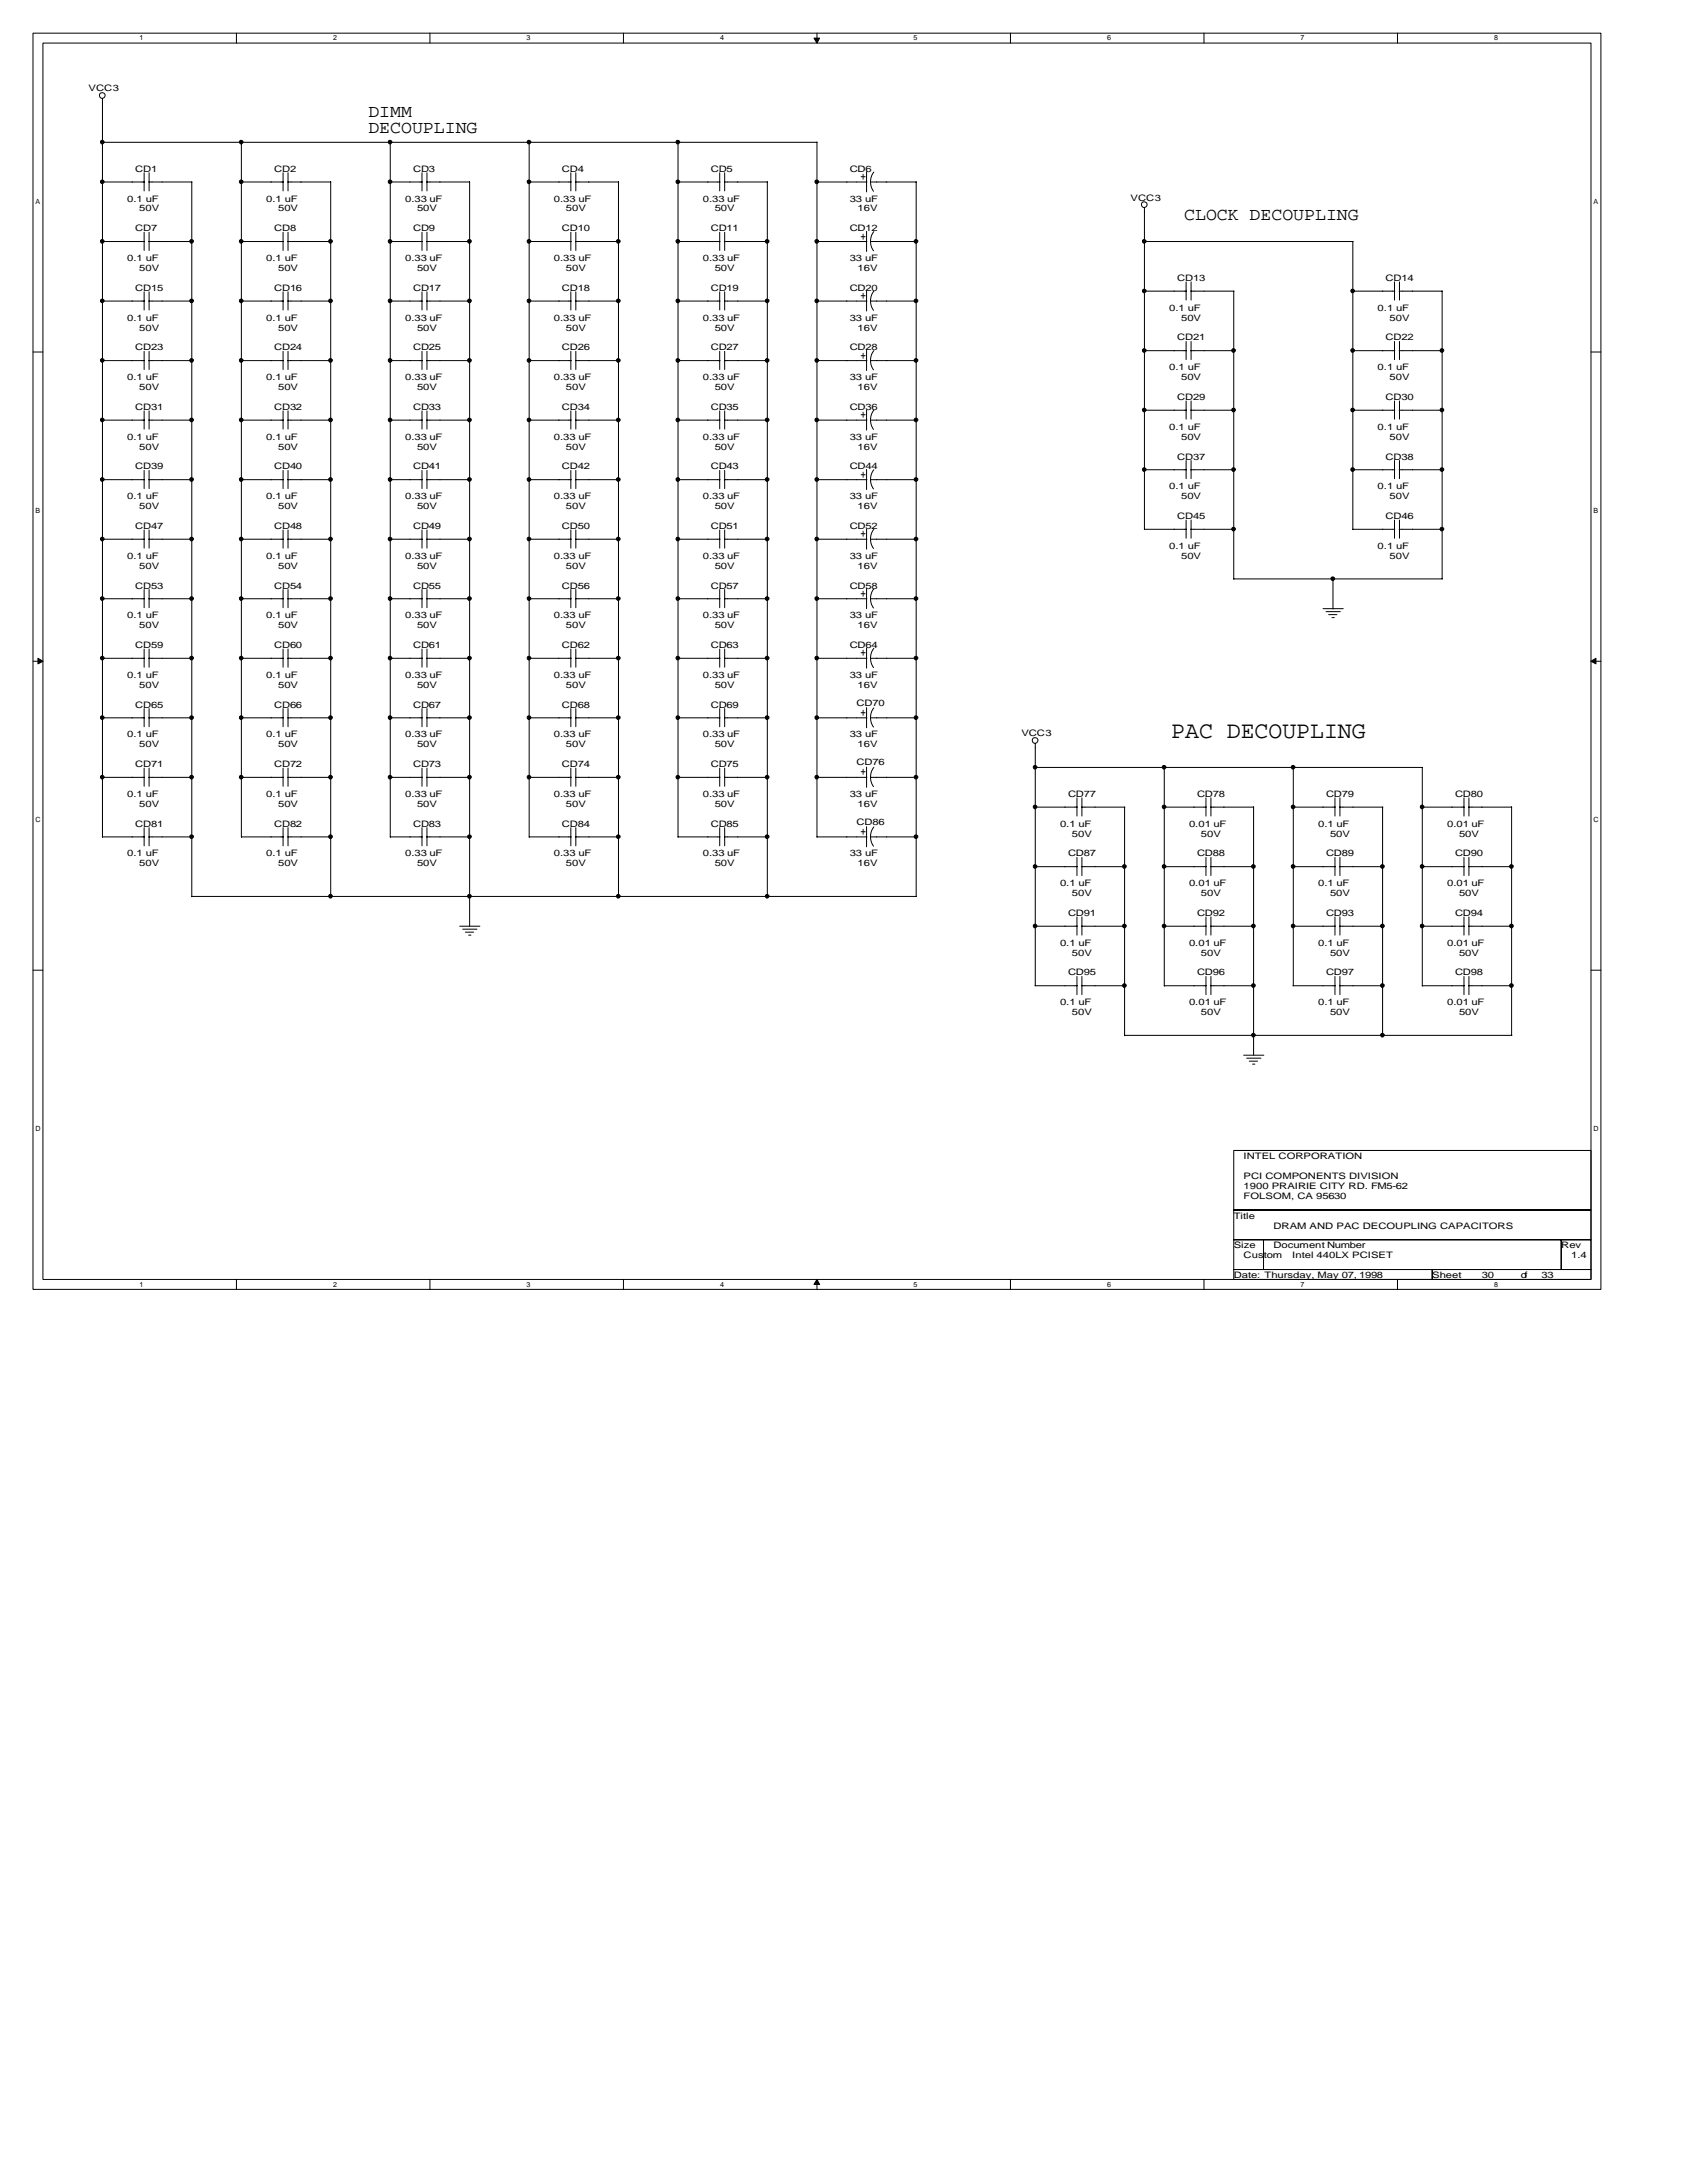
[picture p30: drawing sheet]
<svg xmlns="http://www.w3.org/2000/svg" width="216mm" height="279mm" viewBox="0 0 216 279" stroke-linecap="round" stroke-linejoin="round" font-family="sans-serif">
<defs><g id="words">
<text font-size="3" x="149.9" y="94.4">PAC DECOUPLING</text>
<g font-size="2.3">
<text x="47.1" y="15">DIMM</text>
<text x="47.1" y="17.1">DECOUPLING</text>
<text x="151.5" y="28.2">CLOCK DECOUPLING</text>
</g>
<g font-size="1.1">
<text x="11.3" y="11.7">VCC3</text>
<text x="17.3" y="22">CD1</text>
<text x="35.1" y="22">CD2</text>
<text x="52.9" y="22">CD3</text>
<text x="71.9" y="22">CD4</text>
<text x="91" y="22">CD5</text>
<text x="108.7" y="22">CD6</text>
<text x="110.8" y="23" transform="rotate(-90 110.8 23)">+</text>
<text x="16.3" y="25.8">0.1 uF</text>
<text x="17.3" y="29.6">CD7</text>
<text x="17.8" y="27.1">50V</text>
<text x="34.1" y="25.8">0.1 uF</text>
<text x="35.1" y="29.6">CD8</text>
<text x="35.6" y="27.1">50V</text>
<text x="51.8" y="25.8">0.33 uF</text>
<text x="52.9" y="29.6">CD9</text>
<text x="53.4" y="27.1">50V</text>
<text x="70.9" y="25.8">0.33 uF</text>
<text x="71.9" y="29.6">CD10</text>
<text x="72.4" y="27.1">50V</text>
<text x="89.9" y="25.8">0.33 uF</text>
<text x="91" y="29.6">CD11</text>
<text x="91.5" y="27.1">50V</text>
<text x="108.7" y="29.6">CD12</text>
<text x="108.7" y="25.8">33 uF</text>
<text x="109.8" y="27.1">16V</text>
<text x="144.7" y="25.7">VCC3</text>
<text x="16.3" y="33.4">0.1 uF</text>
<text x="17.8" y="34.7">50V</text>
<text x="34.1" y="33.4">0.1 uF</text>
<text x="35.6" y="34.7">50V</text>
<text x="51.8" y="33.4">0.33 uF</text>
<text x="53.4" y="34.7">50V</text>
<text x="70.9" y="33.4">0.33 uF</text>
<text x="72.4" y="34.7">50V</text>
<text x="89.9" y="33.4">0.33 uF</text>
<text x="91.5" y="34.7">50V</text>
<text x="108.7" y="33.4">33 uF</text>
<text x="109.8" y="34.7">16V</text>
<text x="110.8" y="30.7" transform="rotate(-90 110.8 30.7)">+</text>
<text x="150.7" y="36">CD13</text>
<text x="177.3" y="36">CD14</text>
<text x="16.3" y="41">0.1 uF</text>
<text x="17.3" y="37.2">CD15</text>
<text x="34.1" y="41">0.1 uF</text>
<text x="35.1" y="37.2">CD16</text>
<text x="51.8" y="41">0.33 uF</text>
<text x="52.9" y="37.2">CD17</text>
<text x="70.9" y="41">0.33 uF</text>
<text x="71.9" y="37.2">CD18</text>
<text x="89.9" y="41">0.33 uF</text>
<text x="91" y="37.2">CD19</text>
<text x="108.7" y="37.2">CD20</text>
<text x="108.7" y="41">33 uF</text>
<text x="110.8" y="38.3" transform="rotate(-90 110.8 38.3)">+</text>
<text x="149.6" y="39.8">0.1 uF</text>
<text x="151.2" y="41">50V</text>
<text x="176.3" y="39.8">0.1 uF</text>
<text x="177.8" y="41">50V</text>
<text x="17.3" y="44.8">CD23</text>
<text x="17.8" y="42.3">50V</text>
<text x="35.1" y="44.8">CD24</text>
<text x="35.6" y="42.3">50V</text>
<text x="52.9" y="44.8">CD25</text>
<text x="53.4" y="42.3">50V</text>
<text x="71.9" y="44.8">CD26</text>
<text x="72.4" y="42.3">50V</text>
<text x="91" y="44.8">CD27</text>
<text x="91.5" y="42.3">50V</text>
<text x="108.7" y="44.8">CD28</text>
<text x="109.8" y="42.3">16V</text>
<text x="110.8" y="45.9" transform="rotate(-90 110.8 45.9)">+</text>
<text x="149.6" y="47.4">0.1 uF</text>
<text x="150.7" y="43.6">CD21</text>
<text x="176.3" y="47.4">0.1 uF</text>
<text x="177.3" y="43.6">CD22</text>
<text x="16.3" y="48.7">0.1 uF</text>
<text x="17.3" y="52.5">CD31</text>
<text x="17.8" y="49.9">50V</text>
<text x="34.1" y="48.7">0.1 uF</text>
<text x="35.1" y="52.5">CD32</text>
<text x="35.6" y="49.9">50V</text>
<text x="51.8" y="48.7">0.33 uF</text>
<text x="52.9" y="52.5">CD33</text>
<text x="53.4" y="49.9">50V</text>
<text x="70.9" y="48.7">0.33 uF</text>
<text x="71.9" y="52.5">CD34</text>
<text x="72.4" y="49.9">50V</text>
<text x="89.9" y="48.7">0.33 uF</text>
<text x="91" y="52.5">CD35</text>
<text x="91.5" y="49.9">50V</text>
<text x="108.7" y="48.7">33 uF</text>
<text x="108.7" y="52.5">CD36</text>
<text x="109.8" y="49.9">16V</text>
<text x="110.8" y="53.5" transform="rotate(-90 110.8 53.5)">+</text>
<text x="150.7" y="51.2">CD29</text>
<text x="151.2" y="48.7">50V</text>
<text x="177.3" y="51.2">CD30</text>
<text x="177.8" y="48.7">50V</text>
<text x="16.3" y="56.3">0.1 uF</text>
<text x="17.8" y="57.5">50V</text>
<text x="34.1" y="56.3">0.1 uF</text>
<text x="35.6" y="57.5">50V</text>
<text x="51.8" y="56.3">0.33 uF</text>
<text x="53.4" y="57.5">50V</text>
<text x="70.9" y="56.3">0.33 uF</text>
<text x="72.4" y="57.5">50V</text>
<text x="89.9" y="56.3">0.33 uF</text>
<text x="91.5" y="57.5">50V</text>
<text x="108.7" y="56.3">33 uF</text>
<text x="109.8" y="57.5">16V</text>
<text x="149.6" y="55">0.1 uF</text>
<text x="150.7" y="58.8">CD37</text>
<text x="151.2" y="56.3">50V</text>
<text x="176.3" y="55">0.1 uF</text>
<text x="177.3" y="58.8">CD38</text>
<text x="177.8" y="56.3">50V</text>
<text x="16.3" y="63.9">0.1 uF</text>
<text x="17.3" y="60.1">CD39</text>
<text x="17.8" y="65.2">50V</text>
<text x="34.1" y="63.9">0.1 uF</text>
<text x="35.1" y="60.1">CD40</text>
<text x="35.6" y="65.2">50V</text>
<text x="51.8" y="63.9">0.33 uF</text>
<text x="52.9" y="60.1">CD41</text>
<text x="53.4" y="65.2">50V</text>
<text x="70.9" y="63.9">0.33 uF</text>
<text x="71.9" y="60.1">CD42</text>
<text x="72.4" y="65.2">50V</text>
<text x="89.9" y="63.9">0.33 uF</text>
<text x="91" y="60.1">CD43</text>
<text x="91.5" y="65.2">50V</text>
<text x="108.7" y="60.1">CD44</text>
<text x="108.7" y="63.9">33 uF</text>
<text x="109.8" y="65.2">16V</text>
<text x="110.8" y="61.1" transform="rotate(-90 110.8 61.1)">+</text>
<text x="149.6" y="62.6">0.1 uF</text>
<text x="151.2" y="63.9">50V</text>
<text x="176.3" y="62.6">0.1 uF</text>
<text x="177.8" y="63.9">50V</text>
<text x="16.3" y="71.5">0.1 uF</text>
<text x="17.3" y="67.7">CD47</text>
<text x="34.1" y="71.5">0.1 uF</text>
<text x="35.1" y="67.7">CD48</text>
<text x="51.8" y="71.5">0.33 uF</text>
<text x="52.9" y="67.7">CD49</text>
<text x="70.9" y="71.5">0.33 uF</text>
<text x="71.9" y="67.7">CD50</text>
<text x="89.9" y="71.5">0.33 uF</text>
<text x="91" y="67.7">CD51</text>
<text x="108.7" y="67.7">CD52</text>
<text x="108.7" y="71.5">33 uF</text>
<text x="110.8" y="68.8" transform="rotate(-90 110.8 68.8)">+</text>
<text x="149.6" y="70.2">0.1 uF</text>
<text x="150.7" y="66.4">CD45</text>
<text x="151.2" y="71.5">50V</text>
<text x="176.3" y="70.2">0.1 uF</text>
<text x="177.3" y="66.4">CD46</text>
<text x="177.8" y="71.5">50V</text>
<text x="17.3" y="75.3">CD53</text>
<text x="17.8" y="72.8">50V</text>
<text x="35.1" y="75.3">CD54</text>
<text x="35.6" y="72.8">50V</text>
<text x="52.9" y="75.3">CD55</text>
<text x="53.4" y="72.8">50V</text>
<text x="71.9" y="75.3">CD56</text>
<text x="72.4" y="72.8">50V</text>
<text x="91" y="75.3">CD57</text>
<text x="91.5" y="72.8">50V</text>
<text x="108.7" y="75.3">CD58</text>
<text x="109.8" y="72.8">16V</text>
<text x="110.8" y="76.4" transform="rotate(-90 110.8 76.4)">+</text>
<text x="16.3" y="79.1">0.1 uF</text>
<text x="17.3" y="82.9">CD59</text>
<text x="17.8" y="80.4">50V</text>
<text x="34.1" y="79.1">0.1 uF</text>
<text x="35.1" y="82.9">CD60</text>
<text x="35.6" y="80.4">50V</text>
<text x="51.8" y="79.1">0.33 uF</text>
<text x="52.9" y="82.9">CD61</text>
<text x="53.4" y="80.4">50V</text>
<text x="70.9" y="79.1">0.33 uF</text>
<text x="71.9" y="82.9">CD62</text>
<text x="72.4" y="80.4">50V</text>
<text x="89.9" y="79.1">0.33 uF</text>
<text x="91" y="82.9">CD63</text>
<text x="91.5" y="80.4">50V</text>
<text x="108.7" y="82.9">CD64</text>
<text x="108.7" y="79.1">33 uF</text>
<text x="109.8" y="80.4">16V</text>
<text x="110.8" y="84" transform="rotate(-90 110.8 84)">+</text>
<text x="16.3" y="86.8">0.1 uF</text>
<text x="17.8" y="88">50V</text>
<text x="34.1" y="86.8">0.1 uF</text>
<text x="35.6" y="88">50V</text>
<text x="51.8" y="86.8">0.33 uF</text>
<text x="53.4" y="88">50V</text>
<text x="70.9" y="86.8">0.33 uF</text>
<text x="72.4" y="88">50V</text>
<text x="89.9" y="86.8">0.33 uF</text>
<text x="91.5" y="88">50V</text>
<text x="108.7" y="86.8">33 uF</text>
<text x="109.8" y="88">16V</text>
<text x="16.3" y="94.4">0.1 uF</text>
<text x="17.3" y="90.6">CD65</text>
<text x="17.8" y="95.6">50V</text>
<text x="34.1" y="94.4">0.1 uF</text>
<text x="35.1" y="90.6">CD66</text>
<text x="35.6" y="95.6">50V</text>
<text x="51.8" y="94.4">0.33 uF</text>
<text x="52.9" y="90.6">CD67</text>
<text x="53.4" y="95.6">50V</text>
<text x="70.9" y="94.4">0.33 uF</text>
<text x="71.9" y="90.6">CD68</text>
<text x="72.4" y="95.6">50V</text>
<text x="89.9" y="94.4">0.33 uF</text>
<text x="91" y="90.6">CD69</text>
<text x="91.5" y="95.6">50V</text>
<text x="108.7" y="94.4">33 uF</text>
<text x="109.6" y="90.3">CD70</text>
<text x="109.8" y="95.6">16V</text>
<text x="110.8" y="91.6" transform="rotate(-90 110.8 91.6)">+</text>
<text x="130.7" y="94.2">VCC3</text>
<text x="16.3" y="102">0.1 uF</text>
<text x="17.3" y="98.2">CD71</text>
<text x="34.1" y="102">0.1 uF</text>
<text x="35.1" y="98.2">CD72</text>
<text x="51.8" y="102">0.33 uF</text>
<text x="52.9" y="98.2">CD73</text>
<text x="70.9" y="102">0.33 uF</text>
<text x="71.9" y="98.2">CD74</text>
<text x="89.9" y="102">0.33 uF</text>
<text x="91" y="98.2">CD75</text>
<text x="108.7" y="102">33 uF</text>
<text x="109.6" y="97.9">CD76</text>
<text x="110.8" y="99.2" transform="rotate(-90 110.8 99.2)">+</text>
<text x="136.7" y="102">CD77</text>
<text x="153.2" y="102">CD78</text>
<text x="169.7" y="102">CD79</text>
<text x="186.2" y="102">CD80</text>
<text x="17.3" y="105.8">CD81</text>
<text x="17.8" y="103.3">50V</text>
<text x="35.1" y="105.8">CD82</text>
<text x="35.6" y="103.3">50V</text>
<text x="52.9" y="105.8">CD83</text>
<text x="53.4" y="103.3">50V</text>
<text x="71.9" y="105.8">CD84</text>
<text x="72.4" y="103.3">50V</text>
<text x="91" y="105.8">CD85</text>
<text x="91.5" y="103.3">50V</text>
<text x="109.6" y="105.5">CD86</text>
<text x="109.8" y="103.3">16V</text>
<text x="110.8" y="106.9" transform="rotate(-90 110.8 106.9)">+</text>
<text x="135.7" y="105.8">0.1 uF</text>
<text x="137.2" y="107.1">50V</text>
<text x="152.2" y="105.8">0.01 uF</text>
<text x="153.7" y="107.1">50V</text>
<text x="168.7" y="105.8">0.1 uF</text>
<text x="170.2" y="107.1">50V</text>
<text x="185.2" y="105.8">0.01 uF</text>
<text x="186.7" y="107.1">50V</text>
<text x="16.3" y="109.6">0.1 uF</text>
<text x="17.8" y="110.9">50V</text>
<text x="34.1" y="109.6">0.1 uF</text>
<text x="35.6" y="110.9">50V</text>
<text x="51.8" y="109.6">0.33 uF</text>
<text x="53.4" y="110.9">50V</text>
<text x="70.9" y="109.6">0.33 uF</text>
<text x="72.4" y="110.9">50V</text>
<text x="89.9" y="109.6">0.33 uF</text>
<text x="91.5" y="110.9">50V</text>
<text x="108.7" y="109.6">33 uF</text>
<text x="109.8" y="110.9">16V</text>
<text x="135.7" y="113.4">0.1 uF</text>
<text x="136.7" y="109.6">CD87</text>
<text x="152.2" y="113.4">0.01 uF</text>
<text x="153.2" y="109.6">CD88</text>
<text x="168.7" y="113.4">0.1 uF</text>
<text x="169.7" y="109.6">CD89</text>
<text x="185.2" y="113.4">0.01 uF</text>
<text x="186.2" y="109.6">CD90</text>
<text x="136.7" y="117.2">CD91</text>
<text x="137.2" y="114.7">50V</text>
<text x="153.2" y="117.2">CD92</text>
<text x="153.7" y="114.7">50V</text>
<text x="169.7" y="117.2">CD93</text>
<text x="170.2" y="114.7">50V</text>
<text x="186.2" y="117.2">CD94</text>
<text x="186.7" y="114.7">50V</text>
<text x="135.7" y="121">0.1 uF</text>
<text x="136.7" y="124.9">CD95</text>
<text x="137.2" y="122.3">50V</text>
<text x="152.2" y="121">0.01 uF</text>
<text x="153.2" y="124.9">CD96</text>
<text x="153.7" y="122.3">50V</text>
<text x="168.7" y="121">0.1 uF</text>
<text x="169.7" y="124.9">CD97</text>
<text x="170.2" y="122.3">50V</text>
<text x="185.2" y="121">0.01 uF</text>
<text x="186.2" y="124.9">CD98</text>
<text x="186.7" y="122.3">50V</text>
<text x="135.7" y="128.7">0.1 uF</text>
<text x="137.2" y="129.9">50V</text>
<text x="152.2" y="128.7">0.01 uF</text>
<text x="153.7" y="129.9">50V</text>
<text x="168.7" y="128.7">0.1 uF</text>
<text x="170.2" y="129.9">50V</text>
<text x="185.2" y="128.7">0.01 uF</text>
<text x="186.7" y="129.9">50V</text>
<text x="159.2" y="148.3">INTEL CORPORATION</text>
<text x="157.9" y="156">Title</text>
<text x="159.2" y="150.9">PCI COMPONENTS DIVISION</text>
<text x="159.2" y="152.2">1900 PRAIRIE CITY RD. FM5-62</text>
<text x="159.2" y="153.4">FOLSOM, CA 95630</text>
<text x="157.9" y="159.8">Size</text>
<text x="159.2" y="161">Custom</text>
<text x="163" y="159.8">Document Number</text>
<text x="163" y="157.2">DRAM AND PAC DECOUPLING CAPACITORS</text>
<text x="165.4" y="161">Intel 440LX PCISET</text>
<text x="199.8" y="159.8">Rev</text>
<text x="201.1" y="161">1.4</text>
<text x="157.9" y="163.6">Date: Thursday, May 07, 1998</text>
<text x="183.3" y="163.6">Sheet</text>
<text x="189.6" y="163.6">30</text>
<text x="194.6" y="163.6">of</text>
<text x="197.3" y="163.6">33</text>
</g>
<g font-size=".9">
<text x="17.9" y="5.2">1</text>
<text x="42.6" y="5.2">2</text>
<text x="67.4" y="5.2">3</text>
<text x="92.1" y="5.2">4</text>
<text x="116.9" y="5.2">5</text>
<text x="141.7" y="5.2">6</text>
<text x="166.4" y="5.2">7</text>
<text x="191.2" y="5.2">8</text>
<text x="4.6" y="26.1">A</text>
<text x="204" y="26.1">A</text>
<text x="4.6" y="65.6">B</text>
<text x="204" y="65.6">B</text>
<text x="4.6" y="105.2">C</text>
<text x="204" y="105.2">C</text>
<text x="4.6" y="144.7">D</text>
<text x="204" y="144.7">D</text>
<text x="17.9" y="164.7">1</text>
<text x="42.6" y="164.7">2</text>
<text x="67.4" y="164.7">3</text>
<text x="92.1" y="164.7">4</text>
<text x="116.9" y="164.7">5</text>
<text x="141.7" y="164.7">6</text>
<text x="166.4" y="164.7">7</text>
<text x="191.2" y="164.7">8</text>
</g>
</g></defs>
<path d="M4.2 4.2h200.7v160.8h-200.7zM5.5 5.5h198.1v158.3h-198.1z" fill="none" stroke="#000" stroke-width=".13"/>
<g fill="#fff">
<path d="M17.9 4.4h.5v1h-.5z"/>
<path d="M17.9 163.9h.5v1h-.5z"/>
</g>
<path d="M30.3 4.2v1.3M30.3 163.8v1.2" fill="none" stroke="#000" stroke-width=".13"/>
<g fill="#fff">
<path d="M42.6 4.4h.5v1h-.5z"/>
<path d="M42.6 163.9h.5v1h-.5z"/>
</g>
<path d="M55 4.2v1.3M55 163.8v1.2" fill="none" stroke="#000" stroke-width=".13"/>
<g fill="#fff">
<path d="M67.4 4.4h.5v1h-.5z"/>
<path d="M67.4 163.9h.5v1h-.5z"/>
</g>
<path d="M79.8 4.2v1.3M79.8 163.8v1.2" fill="none" stroke="#000" stroke-width=".13"/>
<g fill="#fff">
<path d="M92.1 4.4h.6v1h-.6z"/>
<path d="M92.1 163.9h.6v1h-.6z"/>
</g>
<path d="M104.6 4.2v1.3M104.6 163.8v1.2" fill="none" stroke="#000" stroke-width=".13"/>
<path d="M104.2 4.9h.7l-.3 .6zM104.6 163.8l.3 .6h-.7z" fill="#000" stroke="#000" stroke-width=".13"/>
<g fill="#fff">
<path d="M116.9 4.4h.5v1h-.5z"/>
<path d="M116.9 163.9h.5v1h-.5z"/>
</g>
<path d="M129.3 4.2v1.3M129.3 163.8v1.2" fill="none" stroke="#000" stroke-width=".13"/>
<g fill="#fff">
<path d="M141.7 4.4h.5v1h-.5z"/>
<path d="M141.7 163.9h.5v1h-.5z"/>
</g>
<path d="M154.1 4.2v1.3M154.1 163.8v1.2" fill="none" stroke="#000" stroke-width=".13"/>
<g fill="#fff">
<path d="M166.4 4.4h.6v1h-.6z"/>
<path d="M166.4 163.9h.6v1h-.6z"/>
</g>
<path d="M178.8 4.2v1.3M178.8 163.8v1.2" fill="none" stroke="#000" stroke-width=".13"/>
<g fill="#fff">
<path d="M191.2 4.4h.5v1h-.5z"/>
<path d="M191.2 163.9h.5v1h-.5z"/>
<path d="M4.6 25.3h.5v1h-.5z"/>
<path d="M204 25.3h.5v1h-.5z"/>
<path d="M4.6 64.8h.6v1h-.6z"/>
<path d="M204 64.8h.5v1h-.5z"/>
</g>
<path d="M4.2 45.1h1.3M203.6 45.1h1.3" fill="none" stroke="#000" stroke-width=".13"/>
<g fill="#fff">
<path d="M4.6 104.4h.6v1h-.6z"/>
<path d="M204 104.4h.6v1h-.6z"/>
</g>
<path d="M4.2 84.6h1.3M203.6 84.6h1.3" fill="none" stroke="#000" stroke-width=".13"/>
<path d="M4.9 84.3l.6 .3-.6 .4zM203.6 84.6l.6-.3v.7z" fill="#000" stroke="#000" stroke-width=".13"/>
<g fill="#fff">
<path d="M4.6 143.9h.6v1.1h-.6z"/>
<path d="M204 143.9h.6v1.1h-.6z"/>
</g>
<g fill="none" stroke="#000" stroke-width=".13">
<path d="M13.1 18.2h91.5M13.1 12.6v94.6M30.9 18.2v89M49.9 18.2v89M67.7 18.2v89M86.8 18.2v89M104.6 18.2v89M13.1 23.3h5.4M13.1 30.9h5.4M13.1 38.5h5.4M18.4 22.1v2.3M18.4 29.7v2.4"/>
<path d="M18.4 37.3v2.4M19 23.3h5.6M19 30.9h5.6M19 38.5h5.6M19.1 22.1v2.3M19.1 29.7v2.4M19.1 37.3v2.4M24.5 23.3v91.5M30.9 23.3h5.4M30.9 30.9h5.4M30.9 38.5h5.4M36.2 22.1v2.3"/>
<path d="M36.2 29.7v2.4M36.2 37.3v2.4M36.8 23.3h5.5M36.8 30.9h5.6M36.8 38.5h5.6M36.9 22.1v2.3M36.9 29.7v2.4M36.9 37.3v2.4M42.3 23.3v91.5M49.9 23.3h4.1M49.9 38.5h4.1M49.9 30.9h4.1"/>
<path d="M54 22.1v2.3M54 29.7v2.4M54 37.3v2.4M54.6 23.3h5.5M54.6 30.9h5.5M54.6 38.5h5.5M54.6 22.1v2.3M54.6 29.7v2.4M54.6 37.3v2.4M60.1 23.3v95.2M67.7 23.3h5.4M67.7 30.9h5.4"/>
<path d="M67.7 38.5h5.4M73.1 22.1v2.3M73.1 29.7v2.4M73.1 37.3v2.4M73.6 23.3h5.6M73.6 30.9h5.6M73.6 38.5h5.6M73.7 22.1v2.3M73.7 29.7v2.4M73.7 37.3v2.4M79.2 23.3v91.5M86.8 23.3h5.3"/>
<path d="M86.8 30.9h5.3M86.8 38.5h5.3M92.1 22.1v2.3M92.1 29.7v2.4M92.1 37.3v2.4M92.7 23.3h5.5M92.7 30.9h5.5M92.7 38.5h5.5M92.7 22.1v2.3M92.7 29.7v2.4M92.7 37.3v2.4M98.2 23.3v91.5"/>
<path d="M104.6 23.3h6.3M104.6 30.9h6.3M104.6 38.5h6.3M110.9 22v2.6M110.9 29.6v2.6M110.9 37.2v2.6M111.4 23.3h5.9M111.4 30.9h5.9M111.4 38.5h5.9M111.8 37.3a2.08 2.08 0 0 0 0 2.4M111.8 29.6a2.08 2.08 0 0 0 0 2.5M111.8 22a2.08 2.08 0 0 0 0 2.5"/>
<path d="M117.3 23.3v91.4M146.5 26.6v41.2M146.5 30.9h26.7M146.5 37.3h5.3M151.8 36.1v2.3M152.4 37.3h5.5M152.4 36.1v2.3M157.9 37.3v36.8M173.1 37.3h5.4M173.1 30.9v36.9M178.5 36.1v2.3M179.1 37.3h5.5"/>
<path d="M179.1 36.1v2.3M184.6 37.2v36.9M13.1 46.2h5.4M13.1 53.8h5.4M18.4 45v2.3M18.4 52.6v2.3M19 46.2h5.6M19 53.8h5.6M19.1 45v2.3M19.1 52.6v2.3M30.9 46.2h5.4M30.9 53.8h5.4"/>
<path d="M36.2 45v2.3M36.2 52.6v2.3M36.8 46.2h5.6M36.8 53.8h5.6M36.9 45v2.3M36.9 52.6v2.3M49.9 53.8h4.1M49.9 46.2h4.1M54 45v2.3M54 52.6v2.3M54.6 46.2h5.5M54.6 53.8h5.5"/>
<path d="M54.6 45v2.3M54.6 52.6v2.3M67.7 46.2h5.4M67.7 53.8h5.4M73.1 45v2.3M73.1 52.6v2.3M73.6 46.2h5.6M73.6 53.8h5.6M73.7 45v2.3M73.7 52.6v2.3M86.8 46.2h5.3M86.8 53.8h5.3"/>
<path d="M92.1 45v2.3M92.1 52.6v2.3M92.7 46.2h5.5M92.7 53.8h5.5M92.7 45v2.3M92.7 52.6v2.3M104.6 46.2h6.3M104.6 53.8h6.3M110.9 44.8v2.6M110.9 52.5v2.5M111.4 46.2h5.9M111.4 53.8h5.9"/>
<path d="M111.8 44.9a2.08 2.08 0 0 0 0 2.4M111.8 52.5a2.08 2.08 0 0 0 0 2.5M146.5 44.9h5.3M146.5 52.5h5.3M151.8 43.7v2.3M151.8 51.3v2.3M151.8 58.9v2.4M152.4 44.9h5.5M152.4 52.5h5.5M152.4 43.7v2.3M152.4 51.3v2.3M152.4 58.9v2.4"/>
<path d="M173.1 44.9h5.4M173.1 52.5h5.4M178.5 43.7v2.3M178.5 51.3v2.3M178.5 58.9v2.4M179.1 44.9h5.5M179.1 52.5h5.5M179.1 43.7v2.3M179.1 51.3v2.3M179.1 58.9v2.4M13.1 61.4h5.4M13.1 69h5.4"/>
<path d="M13.1 76.6h5.4M18.4 60.2v2.3M18.4 67.8v2.4M18.4 75.4v2.4M19 61.4h5.6M19 69h5.6M19 76.6h5.6M19.1 60.2v2.3M19.1 67.8v2.4M19.1 75.4v2.4M30.9 61.4h5.4M30.9 69h5.4"/>
<path d="M30.9 76.6h5.4M36.2 60.2v2.3M36.2 67.8v2.4M36.2 75.4v2.4M36.8 61.4h5.6M36.8 69h5.6M36.8 76.6h5.6M36.9 60.2v2.3M36.9 67.8v2.4M36.9 75.4v2.4M49.9 69h4.1M49.9 61.4h4.1"/>
<path d="M49.9 76.6h4.1M54 60.2v2.3M54 67.8v2.4M54 75.4v2.4M54.6 61.4h5.5M54.6 69h5.5M54.6 76.6h5.5M54.6 60.2v2.3M54.6 67.8v2.4M54.6 75.4v2.4M67.7 61.4h5.4M67.7 69h5.4"/>
<path d="M67.7 76.6h5.4M73.1 60.2v2.3M73.1 67.8v2.4M73.1 75.4v2.4M73.6 61.4h5.6M73.6 69h5.6M73.6 76.6h5.6M73.7 60.2v2.3M73.7 67.8v2.4M73.7 75.4v2.4M86.8 61.4h5.3M86.8 69h5.3"/>
<path d="M86.8 76.6h5.3M92.1 60.2v2.3M92.1 67.8v2.4M92.1 75.4v2.4M92.7 61.4h5.5M92.7 69h5.5M92.7 76.6h5.5M92.7 60.2v2.3M92.7 67.8v2.4M92.7 75.4v2.4M104.6 61.4h6.3M104.6 69h6.3"/>
<path d="M104.6 76.6h6.3M110.9 60.1v2.6M110.9 67.7v2.6M110.9 75.3v2.6M111.4 61.4h5.9M111.4 69h5.9M111.4 76.6h5.9M111.8 60.1a2.08 2.08 0 0 0 0 2.5M111.8 67.7a2.08 2.08 0 0 0 0 2.5M111.8 75.4a2.08 2.08 0 0 0 0 2.4M146.5 60.1h5.3M146.5 67.7h5.3"/>
<path d="M151.8 66.6v2.3M152.4 60.1h5.5M152.4 67.7h5.5M152.4 66.6v2.3M157.9 74.1h26.7M169.3 77.9h2.6M169.7 78.3h1.8M170 78.7h1.1M170.5 79h.3M170.6 74.1v3.8M173.1 60.1h5.4M173.1 67.7h5.4"/>
<path d="M178.5 66.6v2.3M179.1 60.1h5.5M179.1 67.7h5.5M179.1 66.6v2.3M13.1 84.3h5.4M13.1 91.9h5.4M13.1 99.5h5.4M18.4 83.1v2.3M18.4 90.7v2.3M18.4 98.3v2.3M19 84.3h5.6M19 91.9h5.6"/>
<path d="M19 99.5h5.6M19.1 83.1v2.3M19.1 90.7v2.3M19.1 98.3v2.3M30.9 84.3h5.4M30.9 91.9h5.4M30.9 99.5h5.4M36.2 83.1v2.3M36.2 90.7v2.3M36.2 98.3v2.3M36.8 84.3h5.6M36.8 91.9h5.6"/>
<path d="M36.8 99.5h5.6M36.9 83.1v2.3M36.9 90.7v2.3M36.9 98.3v2.3M49.9 84.3h4.1M49.9 99.5h4.1M49.9 91.9h4.1M54 83.1v2.3M54 90.7v2.3M54 98.3v2.3M54.6 84.3h5.5M54.6 91.9h5.5"/>
<path d="M54.6 99.5h5.5M54.6 83.1v2.3M54.6 90.7v2.3M54.6 98.3v2.3M67.7 84.3h5.4M67.7 99.5h5.4M67.7 91.9h5.4M73.1 83.1v2.3M73.1 90.7v2.3M73.1 98.3v2.3M73.6 84.3h5.6M73.6 91.9h5.6"/>
<path d="M73.6 99.5h5.6M73.7 83.1v2.3M73.7 90.7v2.3M73.7 98.3v2.3M86.7 84.3h5.4M86.7 99.5h5.4M86.8 91.9h5.3M92.1 83.1v2.3M92.1 90.7v2.3M92.1 98.3v2.3M92.7 84.3h5.5M92.7 91.9h5.5"/>
<path d="M92.7 99.5h5.5M92.7 83.1v2.3M92.7 90.7v2.3M92.7 98.3v2.3M104.5 84.3h6.4M104.5 99.5h6.4M104.6 91.9h6.3M110.9 82.9v2.6M110.9 90.6v2.5M110.9 98.2v2.6M111.4 84.3h5.9M111.4 91.9h5.9"/>
<path d="M111.4 99.5h5.9M111.8 83a2.08 2.08 0 0 0 0 2.4M111.8 98.2a2.08 2.08 0 0 0 0 2.5M111.8 90.6a2.08 2.08 0 0 0 0 2.5M132.5 95.2v31M132.5 98.2h49.6M149 98.2v28M165.5 98.2v28M182 98.2v28M13.1 107.1h5.4M18.4 105.9v2.4M19 107.1h5.6"/>
<path d="M19.1 105.9v2.4M24.5 114.7h92.8M30.9 107.1h5.4M36.2 105.9v2.4M36.8 107.1h5.6M36.9 105.9v2.4M49.9 107.1h4.1M54 105.9v2.4M54.6 107.1h5.5M54.6 105.9v2.4M58.8 118.5h2.6M59.2 118.9h1.8"/>
<path d="M59.6 119.3h1M60 119.7h.3M67.7 107.1h5.4M73.1 105.9v2.4M73.6 107.1h5.6M73.7 105.9v2.4M86.8 107.1h5.3M92.1 105.9v2.4M92.7 107.1h5.5M92.7 105.9v2.4M104.6 107.1h6.3M110.9 105.8v2.6"/>
<path d="M111.4 107.1h5.9M111.8 105.8a2.08 2.08 0 0 0 0 2.5M132.5 118.5h5.4M132.5 103.3h5.4M132.5 110.9h5.4M137.8 102.1v2.3M137.8 109.7v2.4M137.8 117.4v2.3M138.4 118.5h5.6M138.4 103.3h5.6M138.4 110.9h5.6M138.5 102.1v2.3"/>
<path d="M138.5 109.7v2.4M138.5 117.4v2.3M143.9 103.3v29.3M149 118.5h5.4M149 103.3h5.4M149 110.9h5.4M154.3 102.1v2.3M154.3 109.7v2.4M154.3 117.4v2.3M154.9 118.5h5.6M154.9 103.3h5.5M154.9 110.9h5.6"/>
<path d="M155 102.1v2.3M155 109.7v2.4M155 117.4v2.3M160.4 103.3v31.8M165.5 118.5h5.4M165.5 103.3h5.4M165.5 110.9h5.4M170.8 102.1v2.3M170.8 109.7v2.4M170.8 117.4v2.3M171.4 118.5h5.6M171.4 103.3h5.6"/>
<path d="M171.4 110.9h5.6M171.5 102.1v2.3M171.5 109.7v2.4M171.5 117.4v2.3M176.9 103.3v29.3M182 118.5h5.4M182 103.3h5.4M182 110.9h5.4M187.4 102.1v2.3M187.4 109.7v2.4M187.4 117.4v2.3M187.9 118.5h5.6"/>
<path d="M187.9 103.3h5.6M187.9 110.9h5.6M188 102.1v2.3M188 109.7v2.4M188 117.4v2.3M193.5 103.3v29.2M4.2 124.2h1.3M132.5 126.2h5.4M137.8 125v2.3M138.4 126.2h5.6M138.5 125v2.3M143.9 132.5h49.6"/>
<path d="M149 126.2h5.4M154.3 125v2.3M154.9 126.2h5.6M155 125v2.3M159.2 135.1h2.5M159.5 135.4h1.9M159.9 135.8h1M160.3 136.2h.3M165.5 126.2h5.4M170.8 125v2.3M171.4 126.2h5.6M171.5 125v2.3"/>
<path d="M182 126.2h5.4M187.4 125v2.3M187.9 126.2h5.6M188 125v2.3M203.6 124.2h1.3M157.9 147.2h45.7v7.7h-45.7zM157.9 154.9h45.7v3.8h-45.7zM157.9 158.7h3.8v3.8h-3.8zM161.7 158.7h38.1v3.8h-38.1zM199.8 158.7h3.8v3.8h-3.8zM157.9 162.5h25.4v1.3h-25.4zM183.3 162.5h20.3v1.3h-20.3z"/>
<circle cx="13.1" cy="12.2" r=".37"/>
<circle cx="146.4" cy="26.2" r=".37"/>
<circle cx="132.5" cy="94.8" r=".37"/>
</g>
<g fill="#000" stroke="#000" stroke-width=".13">
<path d="M12.9 18h.3l.1 .2-.1 .1-.1 .1-.2-.1z" fill-rule="evenodd"/>
<path d="M30.7 18h.3l.1 .2-.1 .1-.1 .1-.2-.1z" fill-rule="evenodd"/>
<path d="M49.7 18h.4l.1 .2-.1 .1-.2 .1-.2-.1z" fill-rule="evenodd"/>
<path d="M67.5 18h.4v.2v.1l-.2 .1-.2-.1z" fill-rule="evenodd"/>
<path d="M86.6 18h.3l.1 .2-.1 .1-.2 .1-.1-.1z" fill-rule="evenodd"/>
<path d="M12.9 23.1h.3l.1 .2-.1 .1-.1 .1-.2-.1z" fill-rule="evenodd"/>
<path d="M12.9 30.7h.3l.1 .2-.1 .1-.1 .1-.2-.1z" fill-rule="evenodd"/>
<path d="M12.9 38.3h.3l.1 .2-.1 .2h-.1h-.2z" fill-rule="evenodd"/>
<path d="M24.3 30.7h.4l.1 .2-.1 .1-.2 .1-.2-.1z" fill-rule="evenodd"/>
<path d="M24.3 38.3h.4l.1 .2-.1 .2h-.2h-.2z" fill-rule="evenodd"/>
<path d="M30.7 23.1h.3l.1 .2-.1 .1-.1 .1-.2-.1z" fill-rule="evenodd"/>
<path d="M30.7 30.7h.3l.1 .2-.1 .1-.1 .1-.2-.1z" fill-rule="evenodd"/>
<path d="M30.7 38.3h.3l.1 .2-.1 .2h-.1h-.2z" fill-rule="evenodd"/>
<path d="M42.1 38.3h.4v.2v.2h-.2h-.2z" fill-rule="evenodd"/>
<path d="M42.1 30.7h.4v.2v.1l-.2 .1-.2-.1z" fill-rule="evenodd"/>
<path d="M49.7 23.1h.4l.1 .2-.1 .1-.2 .1-.2-.1z" fill-rule="evenodd"/>
<path d="M49.7 30.7h.4l.1 .2-.1 .1-.2 .1-.2-.1z" fill-rule="evenodd"/>
<path d="M49.7 38.3h.4l.1 .2-.1 .2h-.2h-.2z" fill-rule="evenodd"/>
<path d="M59.9 38.3h.3l.1 .2-.1 .2h-.1h-.2z" fill-rule="evenodd"/>
<path d="M59.9 30.7h.3l.1 .2-.1 .1-.1 .1-.2-.1z" fill-rule="evenodd"/>
<path d="M67.5 23.1h.4v.2v.1l-.2 .1-.2-.1z" fill-rule="evenodd"/>
<path d="M67.5 38.3h.4v.2v.2h-.2h-.2z" fill-rule="evenodd"/>
<path d="M67.5 30.7h.4v.2v.1l-.2 .1-.2-.1z" fill-rule="evenodd"/>
<path d="M79 38.3h.3l.1 .2-.1 .2h-.2h-.1z" fill-rule="evenodd"/>
<path d="M79 30.7h.3l.1 .2-.1 .1-.2 .1-.1-.1z" fill-rule="evenodd"/>
<path d="M86.6 38.3h.3l.1 .2-.1 .2h-.2h-.1z" fill-rule="evenodd"/>
<path d="M86.6 30.7h.3l.1 .2-.1 .1-.2 .1-.1-.1z" fill-rule="evenodd"/>
<path d="M86.6 23.1h.3l.1 .2-.1 .1-.2 .1-.1-.1z" fill-rule="evenodd"/>
<path d="M98 38.3h.3l.1 .2-.1 .2h-.1h-.2z" fill-rule="evenodd"/>
<path d="M98 30.7h.3l.1 .2-.1 .1-.1 .1-.2-.1z" fill-rule="evenodd"/>
<path d="M104.4 30.7h.3l.1 .2-.1 .1-.2 .1-.1-.1z" fill-rule="evenodd"/>
<path d="M104.4 23.1h.3l.1 .2-.1 .1-.2 .1-.1-.1z" fill-rule="evenodd"/>
<path d="M104.4 38.3h.3l.1 .2-.1 .2h-.2h-.1z" fill-rule="evenodd"/>
<path d="M117.1 38.3h.3l.1 .2-.1 .2h-.2h-.1z" fill-rule="evenodd"/>
<path d="M117.1 30.7h.3l.1 .2-.1 .1-.2 .1-.1-.1z" fill-rule="evenodd"/>
<path d="M146.3 30.7h.3l.1 .2-.1 .1-.2 .1-.1-.1z" fill-rule="evenodd"/>
<path d="M146.3 37.1h.3l.1 .1-.1 .2-.2 .1-.1-.1z" fill-rule="evenodd"/>
<path d="M172.9 37.1h.4v.1v.2l-.2 .1-.2-.1z" fill-rule="evenodd"/>
<path d="M12.9 46h.3l.1 .1-.1 .2-.1 .1-.2-.1z" fill-rule="evenodd"/>
<path d="M12.9 53.6h.3l.1 .1-.1 .2-.1 .1-.2-.1z" fill-rule="evenodd"/>
<path d="M24.3 46h.4l.1 .1-.1 .2-.2 .1-.2-.1z" fill-rule="evenodd"/>
<path d="M24.3 53.6h.4l.1 .1-.1 .2-.2 .1-.2-.1z" fill-rule="evenodd"/>
<path d="M30.7 46h.3l.1 .1-.1 .2-.1 .1-.2-.1z" fill-rule="evenodd"/>
<path d="M30.7 53.6h.3l.1 .1-.1 .2-.1 .1-.2-.1z" fill-rule="evenodd"/>
<path d="M42.1 53.6h.4v.1v.2l-.2 .1-.2-.1z" fill-rule="evenodd"/>
<path d="M42.1 46h.4v.1v.2l-.2 .1-.2-.1z" fill-rule="evenodd"/>
<path d="M49.7 46h.4l.1 .1-.1 .2-.2 .1-.2-.1z" fill-rule="evenodd"/>
<path d="M49.7 53.6h.4l.1 .1-.1 .2-.2 .1-.2-.1z" fill-rule="evenodd"/>
<path d="M59.9 53.6h.3l.1 .1-.1 .2-.1 .1-.2-.1z" fill-rule="evenodd"/>
<path d="M59.9 46h.3l.1 .1-.1 .2-.1 .1-.2-.1z" fill-rule="evenodd"/>
<path d="M67.5 53.6h.4v.1v.2l-.2 .1-.2-.1z" fill-rule="evenodd"/>
<path d="M67.5 46h.4v.1v.2l-.2 .1-.2-.1z" fill-rule="evenodd"/>
<path d="M79 53.6h.3l.1 .1-.1 .2-.2 .1-.1-.1z" fill-rule="evenodd"/>
<path d="M79 46h.3l.1 .1-.1 .2-.2 .1-.1-.1z" fill-rule="evenodd"/>
<path d="M86.6 53.6h.3l.1 .1-.1 .2-.2 .1-.1-.1z" fill-rule="evenodd"/>
<path d="M86.6 46h.3l.1 .1-.1 .2-.2 .1-.1-.1z" fill-rule="evenodd"/>
<path d="M98 53.6h.3l.1 .1-.1 .2-.1 .1-.2-.1z" fill-rule="evenodd"/>
<path d="M98 46h.3l.1 .1-.1 .2-.1 .1-.2-.1z" fill-rule="evenodd"/>
<path d="M104.4 46h.3l.1 .1-.1 .2-.2 .1-.1-.1z" fill-rule="evenodd"/>
<path d="M104.4 53.6h.3l.1 .1-.1 .2-.2 .1-.1-.1z" fill-rule="evenodd"/>
<path d="M117.1 53.6h.3l.1 .1-.1 .2-.2 .1-.1-.1z" fill-rule="evenodd"/>
<path d="M117.1 46h.3l.1 .1-.1 .2-.2 .1-.1-.1z" fill-rule="evenodd"/>
<path d="M146.3 44.7h.3l.1 .1-.1 .2-.2 .1-.1-.1z" fill-rule="evenodd"/>
<path d="M146.3 52.3h.3l.1 .2-.1 .1-.2 .1-.1-.1z" fill-rule="evenodd"/>
<path d="M157.7 44.7h.3l.1 .1-.1 .2-.1 .1-.2-.1z" fill-rule="evenodd"/>
<path d="M157.7 52.3h.3l.1 .2-.1 .1-.1 .1-.2-.1z" fill-rule="evenodd"/>
<path d="M172.9 44.7h.4v.1v.2l-.2 .1-.2-.1z" fill-rule="evenodd"/>
<path d="M172.9 52.3h.4v.2v.1l-.2 .1-.2-.1z" fill-rule="evenodd"/>
<path d="M184.4 44.7h.3l.1 .1-.1 .2-.2 .1-.1-.1z" fill-rule="evenodd"/>
<path d="M184.4 52.3h.3l.1 .2-.1 .1-.2 .1-.1-.1z" fill-rule="evenodd"/>
<path d="M12.9 61.2h.3l.1 .2-.1 .1-.1 .1-.2-.1z" fill-rule="evenodd"/>
<path d="M12.9 68.8h.3l.1 .2-.1 .1-.1 .1-.2-.1z" fill-rule="evenodd"/>
<path d="M12.9 76.4h.3l.1 .2-.1 .2h-.1h-.2z" fill-rule="evenodd"/>
<path d="M24.3 61.2h.4l.1 .2-.1 .1-.2 .1-.2-.1z" fill-rule="evenodd"/>
<path d="M24.3 68.8h.4l.1 .2-.1 .1-.2 .1-.2-.1z" fill-rule="evenodd"/>
<path d="M24.3 76.4h.4l.1 .2-.1 .2h-.2h-.2z" fill-rule="evenodd"/>
<path d="M30.7 61.2h.3l.1 .2-.1 .1-.1 .1-.2-.1z" fill-rule="evenodd"/>
<path d="M30.7 68.8h.3l.1 .2-.1 .1-.1 .1-.2-.1z" fill-rule="evenodd"/>
<path d="M30.7 76.4h.3l.1 .2-.1 .2h-.1h-.2z" fill-rule="evenodd"/>
<path d="M42.1 76.4h.4v.2v.2h-.2h-.2z" fill-rule="evenodd"/>
<path d="M42.1 68.8h.4v.2v.1l-.2 .1-.2-.1z" fill-rule="evenodd"/>
<path d="M42.1 61.2h.4v.2v.1l-.2 .1-.2-.1z" fill-rule="evenodd"/>
<path d="M49.7 61.2h.4l.1 .2-.1 .1-.2 .1-.2-.1z" fill-rule="evenodd"/>
<path d="M49.7 68.8h.4l.1 .2-.1 .1-.2 .1-.2-.1z" fill-rule="evenodd"/>
<path d="M49.7 76.4h.4l.1 .2-.1 .2h-.2h-.2z" fill-rule="evenodd"/>
<path d="M59.9 76.4h.3l.1 .2-.1 .2h-.1h-.2z" fill-rule="evenodd"/>
<path d="M59.9 68.8h.3l.1 .2-.1 .1-.1 .1-.2-.1z" fill-rule="evenodd"/>
<path d="M59.9 61.2h.3l.1 .2-.1 .1-.1 .1-.2-.1z" fill-rule="evenodd"/>
<path d="M67.5 76.4h.4v.2v.2h-.2h-.2z" fill-rule="evenodd"/>
<path d="M67.5 68.8h.4v.2v.1l-.2 .1-.2-.1z" fill-rule="evenodd"/>
<path d="M67.5 61.2h.4v.2v.1l-.2 .1-.2-.1z" fill-rule="evenodd"/>
<path d="M79 76.4h.3l.1 .2-.1 .2h-.2h-.1z" fill-rule="evenodd"/>
<path d="M79 68.8h.3l.1 .2-.1 .1-.2 .1-.1-.1z" fill-rule="evenodd"/>
<path d="M79 61.2h.3l.1 .2-.1 .1-.2 .1-.1-.1z" fill-rule="evenodd"/>
<path d="M86.6 76.4h.3l.1 .2-.1 .2h-.2h-.1z" fill-rule="evenodd"/>
<path d="M86.6 68.8h.3l.1 .2-.1 .1-.2 .1-.1-.1z" fill-rule="evenodd"/>
<path d="M86.6 61.2h.3l.1 .2-.1 .1-.2 .1-.1-.1z" fill-rule="evenodd"/>
<path d="M98 76.4h.3l.1 .2-.1 .2h-.1h-.2z" fill-rule="evenodd"/>
<path d="M98 68.8h.3l.1 .2-.1 .1-.1 .1-.2-.1z" fill-rule="evenodd"/>
<path d="M98 61.2h.3l.1 .2-.1 .1-.1 .1-.2-.1z" fill-rule="evenodd"/>
<path d="M104.4 76.4h.3l.1 .2-.1 .2h-.2h-.1z" fill-rule="evenodd"/>
<path d="M104.4 68.8h.3l.1 .2-.1 .1-.2 .1-.1-.1z" fill-rule="evenodd"/>
<path d="M104.4 61.2h.3l.1 .2-.1 .1-.2 .1-.1-.1z" fill-rule="evenodd"/>
<path d="M117.1 61.2h.3l.1 .2-.1 .1-.2 .1-.1-.1z" fill-rule="evenodd"/>
<path d="M117.1 68.8h.3l.1 .2-.1 .1-.2 .1-.1-.1z" fill-rule="evenodd"/>
<path d="M117.1 76.4h.3l.1 .2-.1 .2h-.2h-.1z" fill-rule="evenodd"/>
<path d="M146.3 59.9h.3l.1 .2-.1 .2h-.2h-.1z" fill-rule="evenodd"/>
<path d="M157.7 59.9h.3l.1 .2-.1 .2h-.1h-.2z" fill-rule="evenodd"/>
<path d="M157.7 67.5h.3l.1 .2-.1 .2-.1 .1-.2-.1z" fill-rule="evenodd"/>
<path d="M170.4 73.9h.3l.1 .2-.1 .1-.1 .1-.2-.1z" fill-rule="evenodd"/>
<path d="M172.9 59.9h.4v.2v.2h-.2h-.2z" fill-rule="evenodd"/>
<path d="M184.4 59.9h.3l.1 .2-.1 .2h-.2h-.1z" fill-rule="evenodd"/>
<path d="M184.4 67.5h.3l.1 .2-.1 .2-.2 .1-.1-.1z" fill-rule="evenodd"/>
<path d="M12.9 84.1h.3l.1 .1-.1 .2-.1 .1-.2-.1z" fill-rule="evenodd"/>
<path d="M12.9 91.7h.3l.1 .1-.1 .2-.1 .1-.2-.1z" fill-rule="evenodd"/>
<path d="M12.9 99.3h.3l.1 .2-.1 .1-.1 .1-.2-.1z" fill-rule="evenodd"/>
<path d="M24.3 84.1h.4l.1 .1-.1 .2-.2 .1-.2-.1z" fill-rule="evenodd"/>
<path d="M24.3 91.7h.4l.1 .1-.1 .2-.2 .1-.2-.1z" fill-rule="evenodd"/>
<path d="M24.3 99.3h.4l.1 .2-.1 .1-.2 .1-.2-.1z" fill-rule="evenodd"/>
<path d="M30.7 84.1h.3l.1 .1-.1 .2-.1 .1-.2-.1z" fill-rule="evenodd"/>
<path d="M30.7 91.7h.3l.1 .1-.1 .2-.1 .1-.2-.1z" fill-rule="evenodd"/>
<path d="M30.7 99.3h.3l.1 .2-.1 .1-.1 .1-.2-.1z" fill-rule="evenodd"/>
<path d="M42.1 99.3h.4v.2v.1l-.2 .1-.2-.1z" fill-rule="evenodd"/>
<path d="M42.1 91.7h.4v.1v.2l-.2 .1-.2-.1z" fill-rule="evenodd"/>
<path d="M42.1 84.1h.4v.1v.2l-.2 .1-.2-.1z" fill-rule="evenodd"/>
<path d="M49.7 84.1h.4l.1 .1-.1 .2-.2 .1-.2-.1z" fill-rule="evenodd"/>
<path d="M49.7 91.7h.4l.1 .1-.1 .2-.2 .1-.2-.1z" fill-rule="evenodd"/>
<path d="M49.7 99.3h.4l.1 .2-.1 .1-.2 .1-.2-.1z" fill-rule="evenodd"/>
<path d="M59.9 99.3h.3l.1 .2-.1 .1-.1 .1-.2-.1z" fill-rule="evenodd"/>
<path d="M59.9 91.7h.3l.1 .1-.1 .2-.1 .1-.2-.1z" fill-rule="evenodd"/>
<path d="M59.9 84.1h.3l.1 .1-.1 .2-.1 .1-.2-.1z" fill-rule="evenodd"/>
<path d="M67.5 84.1h.4v.1v.2l-.2 .1-.2-.1z" fill-rule="evenodd"/>
<path d="M67.5 99.3h.4v.2v.1l-.2 .1-.2-.1z" fill-rule="evenodd"/>
<path d="M67.5 91.7h.4v.1v.2l-.2 .1-.2-.1z" fill-rule="evenodd"/>
<path d="M79 84.1h.3l.1 .1-.1 .2-.2 .1-.1-.1z" fill-rule="evenodd"/>
<path d="M79 99.3h.3l.1 .2-.1 .1-.2 .1-.1-.1z" fill-rule="evenodd"/>
<path d="M79 91.7h.3l.1 .1-.1 .2-.2 .1-.1-.1z" fill-rule="evenodd"/>
<path d="M86.6 84.1h.3l.1 .1-.1 .2-.2 .1-.1-.1z" fill-rule="evenodd"/>
<path d="M86.6 99.3h.3l.1 .2-.1 .1-.2 .1-.1-.1z" fill-rule="evenodd"/>
<path d="M86.6 91.7h.3l.1 .1-.1 .2-.2 .1-.1-.1z" fill-rule="evenodd"/>
<path d="M98 84.1h.3l.1 .1-.1 .2-.1 .1-.2-.1z" fill-rule="evenodd"/>
<path d="M98 99.3h.3l.1 .2-.1 .1-.1 .1-.2-.1z" fill-rule="evenodd"/>
<path d="M98 91.7h.3l.1 .1-.1 .2-.1 .1-.2-.1z" fill-rule="evenodd"/>
<path d="M104.4 84.1h.3l.1 .1-.1 .2-.2 .1-.1-.1z" fill-rule="evenodd"/>
<path d="M104.4 91.7h.3l.1 .1-.1 .2-.2 .1-.1-.1z" fill-rule="evenodd"/>
<path d="M104.4 99.3h.3l.1 .2-.1 .1-.2 .1-.1-.1z" fill-rule="evenodd"/>
<path d="M117.1 91.7h.3l.1 .1-.1 .2-.2 .1-.1-.1z" fill-rule="evenodd"/>
<path d="M117.1 84.1h.3l.1 .1-.1 .2-.2 .1-.1-.1z" fill-rule="evenodd"/>
<path d="M117.1 99.3h.3l.1 .2-.1 .1-.2 .1-.1-.1z" fill-rule="evenodd"/>
<path d="M132.3 98h.3l.1 .2-.1 .2h-.1h-.2z" fill-rule="evenodd"/>
<path d="M148.8 98h.3l.1 .2-.1 .2h-.1h-.2z" fill-rule="evenodd"/>
<path d="M165.3 98h.3l.1 .2-.1 .2h-.1h-.2z" fill-rule="evenodd"/>
<path d="M24.3 106.9h.4l.1 .2-.1 .1-.2 .1-.2-.1z" fill-rule="evenodd"/>
<path d="M42.1 106.9h.4v.2v.1l-.2 .1-.2-.1z" fill-rule="evenodd"/>
<path d="M42.1 114.5h.4v.2v.2h-.2h-.2z" fill-rule="evenodd"/>
<path d="M59.9 114.5h.3l.1 .2-.1 .2h-.1h-.2z" fill-rule="evenodd"/>
<path d="M59.9 106.9h.3l.1 .2-.1 .1-.1 .1-.2-.1z" fill-rule="evenodd"/>
<path d="M79 114.5h.3l.1 .2-.1 .2h-.2h-.1z" fill-rule="evenodd"/>
<path d="M79 106.9h.3l.1 .2-.1 .1-.2 .1-.1-.1z" fill-rule="evenodd"/>
<path d="M98 114.5h.3l.1 .2-.1 .2h-.1h-.2z" fill-rule="evenodd"/>
<path d="M98 106.9h.3l.1 .2-.1 .1-.1 .1-.2-.1z" fill-rule="evenodd"/>
<path d="M117.1 106.9h.3l.1 .2-.1 .1-.2 .1-.1-.1z" fill-rule="evenodd"/>
<path d="M132.3 110.7h.3l.1 .2-.1 .2h-.1h-.2z" fill-rule="evenodd"/>
<path d="M132.3 118.3h.3l.1 .2-.1 .2-.1 .1-.2-.1z" fill-rule="evenodd"/>
<path d="M132.3 103.1h.3l.1 .2-.1 .1-.1 .1-.2-.1z" fill-rule="evenodd"/>
<path d="M143.7 110.7h.4v.2v.2h-.2h-.2z" fill-rule="evenodd"/>
<path d="M143.7 118.3h.4v.2v.2l-.2 .1-.2-.1z" fill-rule="evenodd"/>
<path d="M148.8 103.1h.3l.1 .2-.1 .1-.1 .1-.2-.1z" fill-rule="evenodd"/>
<path d="M148.8 110.7h.3l.1 .2-.1 .2h-.1h-.2z" fill-rule="evenodd"/>
<path d="M148.8 118.3h.3l.1 .2-.1 .2-.1 .1-.2-.1z" fill-rule="evenodd"/>
<path d="M160.2 118.3h.4v.2v.2l-.2 .1-.2-.1z" fill-rule="evenodd"/>
<path d="M160.2 110.7h.4v.2v.2h-.2h-.2z" fill-rule="evenodd"/>
<path d="M165.3 110.7h.3l.1 .2-.1 .2h-.1h-.2z" fill-rule="evenodd"/>
<path d="M165.3 118.3h.3l.1 .2-.1 .2-.1 .1-.2-.1z" fill-rule="evenodd"/>
<path d="M165.3 103.1h.3l.1 .2-.1 .1-.1 .1-.2-.1z" fill-rule="evenodd"/>
<path d="M176.7 110.7h.4l.1 .2-.1 .2h-.2h-.2z" fill-rule="evenodd"/>
<path d="M176.7 118.3h.4l.1 .2-.1 .2-.2 .1-.2-.1z" fill-rule="evenodd"/>
<path d="M181.8 103.1h.4v.2v.1l-.2 .1-.2-.1z" fill-rule="evenodd"/>
<path d="M181.8 110.7h.4v.2v.2h-.2h-.2z" fill-rule="evenodd"/>
<path d="M181.8 118.3h.4v.2v.2l-.2 .1-.2-.1z" fill-rule="evenodd"/>
<path d="M193.3 118.3h.3l.1 .2-.1 .2-.2 .1-.1-.1z" fill-rule="evenodd"/>
<path d="M193.3 110.7h.3l.1 .2-.1 .2h-.2h-.1z" fill-rule="evenodd"/>
<path d="M143.7 126h.4v.1v.2l-.2 .1-.2-.1z" fill-rule="evenodd"/>
<path d="M160.2 132.3h.4v.2v.1l-.2 .1-.2-.1z" fill-rule="evenodd"/>
<path d="M160.2 126h.4v.1v.2l-.2 .1-.2-.1z" fill-rule="evenodd"/>
<path d="M176.7 126h.4l.1 .1-.1 .2-.2 .1-.2-.1z" fill-rule="evenodd"/>
<path d="M176.7 132.3h.4l.1 .2-.1 .1-.2 .1-.2-.1z" fill-rule="evenodd"/>
<path d="M193.3 126h.3l.1 .1-.1 .2-.2 .1-.1-.1z" fill-rule="evenodd"/>
</g>
<use href="#words"/>
</svg>
